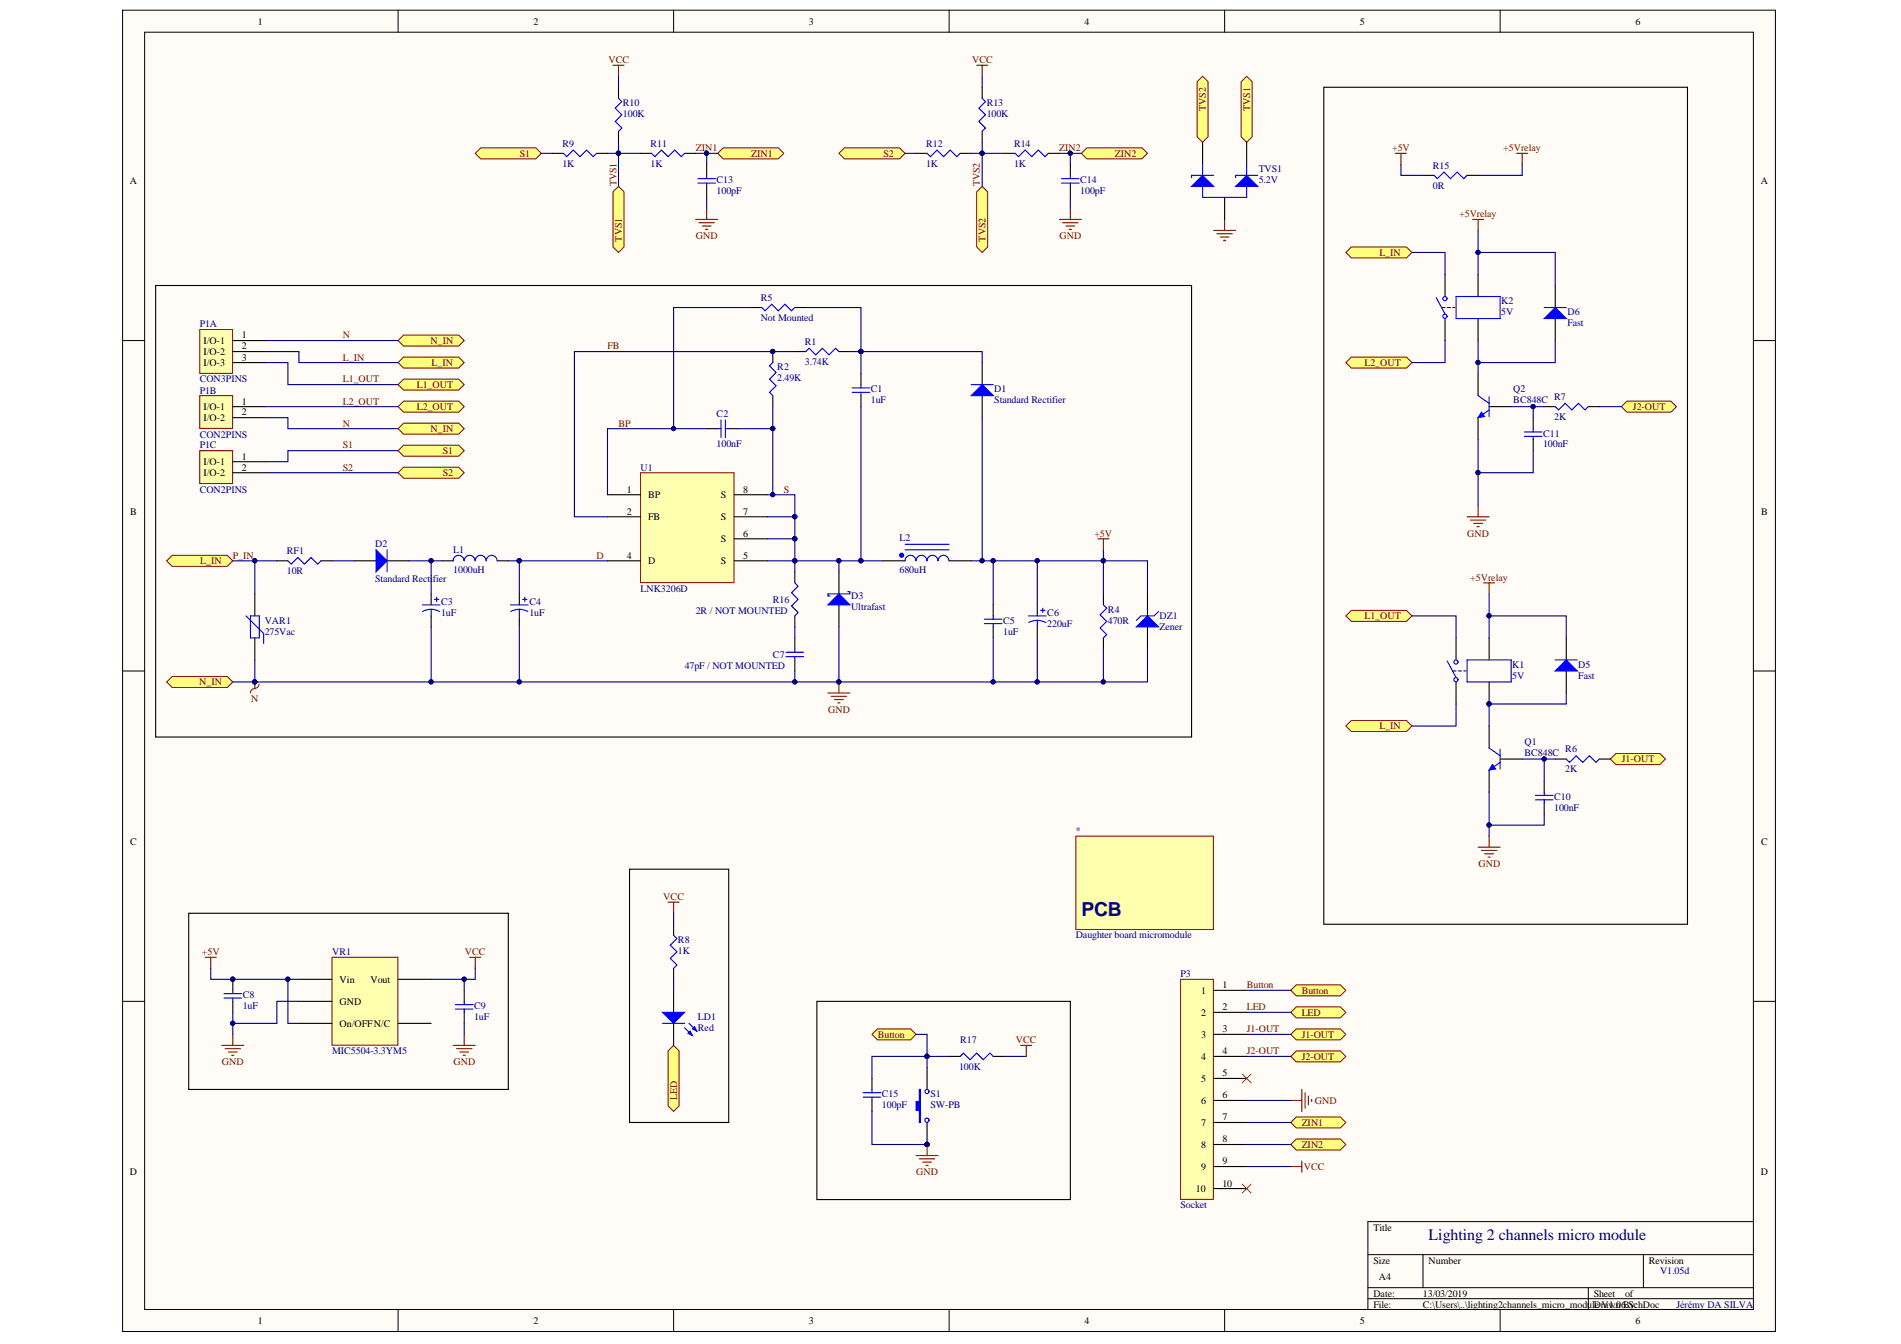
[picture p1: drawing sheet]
<svg xmlns="http://www.w3.org/2000/svg" width="297mm" height="210mm" viewBox="0 0 297 210" stroke-linecap="round" stroke-linejoin="round" font-family="sans-serif">
<defs><g id="words">
<text font-size="3" fill="#000080" x="169" y="143.1">PCB</text>
<text font-size="2.5" fill="#000080" x="223.2" y="193.7">Lighting 2 channels micro module</text>
<g font-size="1.6">
<text x="40.3" y="3.8">1</text>
<text x="83.3" y="3.8">2</text>
<text x="126.4" y="3.8">3</text>
<text x="169.4" y="3.8">4</text>
<text x="212.5" y="3.8">5</text>
<text x="255.5" y="3.8">6</text>
<text x="20.3" y="28.8">A</text>
<text x="275.2" y="28.8">A</text>
<text x="31.8" y="53.7">I/O-1</text>
<text x="37.8" y="52.8">1</text>
<text x="31.8" y="55.4">I/O-2</text>
<text x="31.8" y="57.2">I/O-3</text>
<text x="37.8" y="54.6">2</text>
<text x="37.8" y="56.3">3</text>
<text x="31.8" y="65.8">I/O-2</text>
<text x="31.8" y="64">I/O-1</text>
<text x="37.8" y="64.9">2</text>
<text x="37.8" y="63.2">1</text>
<text x="37.8" y="71.8">1</text>
<text x="31.8" y="74.3">I/O-2</text>
<text x="31.8" y="72.6">I/O-1</text>
<text x="37.8" y="73.5">2</text>
<text x="97.9" y="76.9">1</text>
<text x="101.3" y="77.8">BP</text>
<text x="112.6" y="77.8">S</text>
<text x="116.1" y="76.9">8</text>
<text x="20.3" y="80.4">B</text>
<text x="97.9" y="80.4">2</text>
<text x="101.3" y="81.2">FB</text>
<text x="112.6" y="81.2">S</text>
<text x="116.1" y="83.8">6</text>
<text x="116.1" y="80.4">7</text>
<text x="275.2" y="80.4">B</text>
<text x="97.9" y="87.3">4</text>
<text x="101.3" y="88.1">D</text>
<text x="112.6" y="88.1">S</text>
<text x="112.6" y="84.7">S</text>
<text x="116.1" y="87.3">5</text>
<text x="20.3" y="132">C</text>
<text x="275.2" y="132">C</text>
<text x="53.1" y="153.5">Vin</text>
<text x="57.9" y="153.5">Vout</text>
<text x="187.7" y="155.2">1</text>
<text x="191" y="154.3">1</text>
<text x="53.1" y="156.9">GND</text>
<text x="53.1" y="160.3">On/OFFN/C</text>
<text x="187.7" y="158.7">2</text>
<text x="191" y="157.8">2</text>
<text x="191" y="161.2">3</text>
<text x="187.7" y="162.1">3</text>
<text x="187.7" y="165.5">4</text>
<text x="191" y="164.7">4</text>
<text x="187.7" y="169">5</text>
<text x="187.7" y="172.4">6</text>
<text x="191" y="168.1">5</text>
<text x="191" y="171.5">6</text>
<text x="187.7" y="175.8">7</text>
<text x="187.7" y="179.3">8</text>
<text x="191" y="175">7</text>
<text x="191" y="178.4">8</text>
<text x="20.3" y="183.6">D</text>
<text x="187.7" y="182.7">9</text>
<text x="191" y="181.8">9</text>
<text x="191" y="185.3">10</text>
<text x="275.2" y="183.6">D</text>
<text x="186.9" y="186.1">10</text>
<text x="214.6" y="192.2">Title</text>
<text x="214.6" y="197.3">Size</text>
<text x="223.2" y="197.3">Number</text>
<text x="257.6" y="197.3">Revision</text>
<text x="214.6" y="202.5">Date:</text>
<text x="215.4" y="199.9">A4</text>
<text x="222.3" y="202.5">13/03/2019</text>
<text x="249" y="202.5">Sheet</text>
<text x="253.9" y="202.5">of</text>
<text x="40.3" y="206.8">1</text>
<text x="83.3" y="206.8">2</text>
<text x="126.4" y="206.8">3</text>
<text x="169.4" y="206.8">4</text>
<text x="212.5" y="206.8">5</text>
<text x="214.6" y="204.2">File:</text>
<text x="222.3" y="204.2">C:\Users\..\lighting2channels_micro_module V1.06.SchDoc</text>
<text x="249" y="204.2">Drawn By:</text>
<text x="255.5" y="206.8">6</text>
</g>
<g font-size="1.6" fill="#800000">
<text x="95.1" y="9.8">VCC</text>
<text x="151.9" y="9.8">VCC</text>
<text x="188.4" y="17.3" transform="rotate(-90 188.4 17.3)">TVS2</text>
<text x="195.3" y="17.3" transform="rotate(-90 195.3 17.3)">TVS1</text>
<text x="108.7" y="23.6">ZIN1</text>
<text x="165.5" y="23.6">ZIN2</text>
<text x="217.5" y="23.6">+5V</text>
<text x="234.9" y="23.6">+5Vrelay</text>
<text x="81.2" y="24.5">S1</text>
<text x="96.3" y="29.1" transform="rotate(-90 96.3 29.1)">TVS1</text>
<text x="117.4" y="24.5">ZIN1</text>
<text x="138.1" y="24.5">S2</text>
<text x="153.1" y="29.1" transform="rotate(-90 153.1 29.1)">TVS2</text>
<text x="174.2" y="24.5">ZIN2</text>
<text x="228" y="33.9">+5Vrelay</text>
<text x="97.2" y="37.7" transform="rotate(-90 97.2 37.7)">TVS1</text>
<text x="108.7" y="37.4">GND</text>
<text x="154" y="37.7" transform="rotate(-90 154 37.7)">TVS2</text>
<text x="165.5" y="37.4">GND</text>
<text x="215.5" y="40">L_IN</text>
<text x="53.6" y="52.8">N</text>
<text x="67.3" y="53.7">N_IN</text>
<text x="53.6" y="56.3">L_IN</text>
<text x="53.6" y="59.7">L1_OUT</text>
<text x="67.4" y="57.2">L_IN</text>
<text x="94.9" y="54.6">FB</text>
<text x="213.2" y="57.2">L2_OUT</text>
<text x="53.6" y="63.2">L2_OUT</text>
<text x="65.1" y="60.6">L1_OUT</text>
<text x="65.1" y="64">L2_OUT</text>
<text x="255.2" y="64">J2-OUT</text>
<text x="53.6" y="66.6">N</text>
<text x="53.6" y="70">S1</text>
<text x="67.3" y="67.5">N_IN</text>
<text x="69.2" y="70.9">S1</text>
<text x="96.6" y="66.6">BP</text>
<text x="53.6" y="73.5">S2</text>
<text x="69.2" y="74.3">S2</text>
<text x="122.5" y="76.9">S</text>
<text x="171" y="83.8">+5V</text>
<text x="229.3" y="83.8">GND</text>
<text x="31.3" y="88.1">L_IN</text>
<text x="36.4" y="87.3">P_IN</text>
<text x="93.2" y="87.3">D</text>
<text x="229.7" y="90.7">+5Vrelay</text>
<text x="213.2" y="96.7">L1_OUT</text>
<text x="31.1" y="107">N_IN</text>
<text x="39.2" y="109.6">N</text>
<text x="129.4" y="111.3">GND</text>
<text x="215.5" y="113.9">L_IN</text>
<text x="253.4" y="119.1">J1-OUT</text>
<text x="231" y="135.4">GND</text>
<text x="103.6" y="140.6">VCC</text>
<text x="31.5" y="149.2">+5V</text>
<text x="72.6" y="149.2">VCC</text>
<text x="194.8" y="154.3">Button</text>
<text x="203.4" y="155.2">Button</text>
<text x="194.8" y="157.8">LED</text>
<text x="194.8" y="161.2">J1-OUT</text>
<text x="203.4" y="158.7">LED</text>
<text x="34.7" y="166.4">GND</text>
<text x="70.9" y="166.4">GND</text>
<text x="137.2" y="162.1">Button</text>
<text x="158.7" y="162.9">VCC</text>
<text x="194.8" y="164.7">J2-OUT</text>
<text x="203.4" y="162.1">J1-OUT</text>
<text x="203.4" y="165.5">J2-OUT</text>
<text x="105.8" y="171.9" transform="rotate(-90 105.8 171.9)">LED</text>
<text x="205.5" y="172.4">GND</text>
<text x="203.4" y="175.8">ZIN1</text>
<text x="203.4" y="179.3">ZIN2</text>
<text x="143.2" y="183.6">GND</text>
<text x="203.7" y="182.7">VCC</text>
</g>
<g font-size="1.6" fill="#000080">
<text x="97.3" y="16.6">R10</text>
<text x="154.2" y="16.6">R13</text>
<text x="87.9" y="22.9">R9</text>
<text x="97.3" y="18.3">100K</text>
<text x="101.7" y="22.9">R11</text>
<text x="144.7" y="22.9">R12</text>
<text x="154.2" y="18.3">100K</text>
<text x="158.4" y="22.9">R14</text>
<text x="87.9" y="26">1K</text>
<text x="101.7" y="26">1K</text>
<text x="112" y="28.6">C13</text>
<text x="144.7" y="26">1K</text>
<text x="158.4" y="26">1K</text>
<text x="168.8" y="28.6">C14</text>
<text x="196.7" y="26.9">TVS1</text>
<text x="196.7" y="28.6">5.2V</text>
<text x="223.9" y="26.4">R15</text>
<text x="223.9" y="29.4">0R</text>
<text x="112" y="30.3">100pF</text>
<text x="168.8" y="30.3">100pF</text>
<text x="118.9" y="47">R5</text>
<text x="234.6" y="47.5">K2</text>
<text x="31.2" y="51.1">P1A</text>
<text x="118.9" y="50.1">Not Mounted</text>
<text x="125.8" y="53.9">R1</text>
<text x="234.6" y="49.3">5V</text>
<text x="244.9" y="49.3">D6</text>
<text x="244.9" y="50.9">Fast</text>
<text x="31.2" y="59.7">CON3PINS</text>
<text x="121.4" y="57.8">R2</text>
<text x="121.4" y="59.6">2.49K</text>
<text x="125.8" y="57">3.74K</text>
<text x="31.2" y="61.5">P1B</text>
<text x="112" y="65.1">C2</text>
<text x="136.1" y="61.3">C1</text>
<text x="136.1" y="63">1uF</text>
<text x="155.4" y="61.3">D1</text>
<text x="155.4" y="63">Standard Rectifier</text>
<text x="236.5" y="61.3">Q2</text>
<text x="236.5" y="63">BC848C</text>
<text x="242.8" y="62.5">R7</text>
<text x="242.8" y="65.6">2K</text>
<text x="31.2" y="68.3">CON2PINS</text>
<text x="31.2" y="70">P1C</text>
<text x="112" y="69.9">100nF</text>
<text x="241.1" y="68.2">C11</text>
<text x="241.1" y="69.9">100nF</text>
<text x="31.2" y="76.9">CON2PINS</text>
<text x="100.1" y="73.5">U1</text>
<text x="44.8" y="86.6">RF1</text>
<text x="44.8" y="89.7">10R</text>
<text x="58.6" y="85.4">D2</text>
<text x="70.8" y="86.4">L1</text>
<text x="70.8" y="89.5">1000uH</text>
<text x="140.6" y="84.5">L2</text>
<text x="140.6" y="89.5">680uH</text>
<text x="58.6" y="90.9">Standard Rectifier</text>
<text x="68.9" y="94.5">C3</text>
<text x="82.7" y="94.5">C4</text>
<text x="100.1" y="92.4">LNK3206D</text>
<text x="108.7" y="95.8">2R / NOT MOUNTED</text>
<text x="120.8" y="94.1">R16</text>
<text x="133" y="93.6">D3</text>
<text x="133" y="95.3">Ultrafast</text>
<text x="173.1" y="95.7">R4</text>
<text x="41.4" y="97.4">VAR1</text>
<text x="41.4" y="99.1">275Vac</text>
<text x="68.9" y="96.2">1uF</text>
<text x="82.7" y="96.2">1uF</text>
<text x="156.8" y="97.4">C5</text>
<text x="156.8" y="99.1">1uF</text>
<text x="163.6" y="96.2">C6</text>
<text x="163.6" y="97.9">220uF</text>
<text x="173.1" y="97.4">470R</text>
<text x="181.2" y="96.7">DZ1</text>
<text x="181.2" y="98.4">Zener</text>
<text x="107" y="104.5">47pF / NOT MOUNTED</text>
<text x="120.8" y="102.7">C7</text>
<text x="236.3" y="104.3">K1</text>
<text x="236.3" y="106">5V</text>
<text x="246.6" y="104.3">D5</text>
<text x="246.6" y="106">Fast</text>
<text x="238.2" y="116.3">Q1</text>
<text x="238.2" y="118">BC848C</text>
<text x="244.6" y="117.5">R6</text>
<text x="242.8" y="124.9">C10</text>
<text x="244.6" y="120.6">2K</text>
<text x="168.1" y="130.3">*</text>
<text x="242.8" y="126.6">100nF</text>
<text x="51.9" y="149.2">VR1</text>
<text x="105.9" y="147.3">R8</text>
<text x="105.9" y="149">1K</text>
<text x="168.1" y="146.6">Daughter board micromodule</text>
<text x="37.9" y="155.9">C8</text>
<text x="184.5" y="152.6">P3</text>
<text x="37.9" y="157.6">1uF</text>
<text x="74.1" y="157.6">C9</text>
<text x="74.1" y="159.3">1uF</text>
<text x="109.1" y="159.3">LD1</text>
<text x="109.1" y="161.1">Red</text>
<text x="51.9" y="164.7">MIC5504-3.3YM5</text>
<text x="149.9" y="167.1">100K</text>
<text x="150" y="162.9">R17</text>
<text x="137.8" y="171.4">C15</text>
<text x="137.8" y="173.1">100pF</text>
<text x="145.4" y="171.4">S1</text>
<text x="145.4" y="173.1">SW-PB</text>
<text x="184.5" y="188.7">Socket</text>
<text x="259.4" y="199">V1.05d</text>
<text x="262" y="204.2">Jérémy DA SILVA</text>
</g>
</g></defs>
<g fill="#fffcf8" stroke="#000" stroke-width=".16">
<path d="M19.2 1.6h258.2v206.4h-258.2z"/>
<path d="M22.6 5h251.4v199.5h-251.4z"/>
</g>
<g fill="none" stroke="#000" stroke-width=".16">
<path d="M62.2 1.6v3.4M105.3 1.6v3.4M148.3 1.6v3.4M191.4 1.6v3.4M234.4 1.6v3.4M19.2 53.2h3.4M274 53.2h3.5M19.2 104.8h3.4M274 104.8h3.5M19.2 156.4h3.4M274 156.4h3.5M213.7 195.9h60.3"/>
<path d="M222.3 195.9v5.2M256.8 195.9v5.2M274 190.8h-60.3v13.7M62.2 204.5v3.5M105.3 204.5v3.5M148.3 204.5v3.5M191.4 204.5v3.5M213.7 201.1h60.3M213.7 202.8h60.3M234.4 204.5v3.5M248.2 201.1v3.4"/>
</g>
<path d="M171.6 84.1h1.7M172.4 84.1v1.8" fill="none" stroke="#800000" stroke-width=".17"/>
<path d="M251.6 118.5l.9-.8h6.9l.8 .8-.8 .9h-6.9z" fill-rule="evenodd" fill="#ffff80" stroke="#800000" stroke-width=".16"/>
<path d="M39.8 107.5a.67 .67 0 0 0-.7 .7M40.5 106.9a.67 .67 0 0 1-.7 .6" fill="none" stroke="#800000" stroke-width=".16"/>
<path d="M39.8 106.5v1M129.4 108.2h3.4M129.9 108.7h2.4M130.4 109.3h1.4M130.9 109.8h.4M131.1 106.5v1.7" fill="none" stroke="#800000" stroke-width=".17"/>
<g fill="#000080" stroke="#000080" stroke-width=".16">
<circle cx="39.8" cy="106.5" r=".33"/>
<circle cx="131.1" cy="106.5" r=".33"/>
</g>
<g fill="#ffff80" stroke="#800000" stroke-width=".16">
<path d="M26 106.5l.9-.9h8.6l.9 .9-.9 .9h-8.6z" fill-rule="evenodd"/>
<path d="M210.3 96.2l.9-.9h8.6l.8 .9-.8 .8h-8.6z" fill-rule="evenodd"/>
<path d="M62.2 53.2l.9-.9h8.6l.8 .9-.8 .8h-8.6z" fill-rule="evenodd"/>
<path d="M62.2 56.6l.9-.8h8.6l.8 .8-.8 .9h-8.6z" fill-rule="evenodd"/>
<path d="M62.2 60.1l.9-.9h8.6l.8 .9-.8 .8h-8.6z" fill-rule="evenodd"/>
<path d="M62.2 63.5l.9-.9h8.6l.8 .9-.8 .9h-8.6z" fill-rule="evenodd"/>
</g>
<path d="M218 23.9h1.8M218.9 23.9v1.8" fill="none" stroke="#800000" stroke-width=".17"/>
<g fill="#ffff80" stroke="#800000" stroke-width=".16">
<path d="M253.3 63.5l.9-.9h6.9l.9 .9-.9 .9h-6.9z" fill-rule="evenodd"/>
<path d="M210.3 56.6l.9-.8h8.6l.8 .8-.8 .9h-8.6z" fill-rule="evenodd"/>
</g>
<path d="M230.1 34.3h1.7M231 34.3v1.7M237 23.9h1.7M237.8 23.9v1.8M231.8 91h1.7M232.7 91v1.7" fill="none" stroke="#800000" stroke-width=".17"/>
<g fill="#ffff80" stroke="#800000" stroke-width=".16">
<path d="M210.3 39.4l.9-.8h8.6l.8 .8-.8 .9h-8.6z" fill-rule="evenodd"/>
<path d="M26 87.6l.9-.9h8.6l.9 .9-.9 .8h-8.6z" fill-rule="evenodd"/>
</g>
<path d="M231 79v1.7M229.2 80.7h3.5M229.8 81.2h2.4M230.3 81.7h1.3M230.8 82.3h.3M231 132.3h3.4M231.5 132.8h2.4M232 133.3h1.4M232.5 133.9h.4M232.7 130.6v1.7" fill="none" stroke="#800000" stroke-width=".17"/>
<g fill="#ffff80" stroke="#800000" stroke-width=".16">
<path d="M210.3 113.4l.9-.9h8.6l.8 .9-.8 .8h-8.6z" fill-rule="evenodd"/>
<path d="M104.4 164.1l.9-.8 .8 .8v8.6l-.8 .9-.9-.9z" fill-rule="evenodd"/>
</g>
<path d="M104.4 140.9h1.7M105.3 140.9v1.7" fill="none" stroke="#800000" stroke-width=".17"/>
<g fill="#ffff80" stroke="#800000" stroke-width=".16">
<path d="M62.2 66.9l.9-.8h8.6l.8 .8-.8 .9h-8.6z" fill-rule="evenodd"/>
<path d="M62.2 70.4l.9-.9h8.6l.8 .9-.8 .8h-8.6z" fill-rule="evenodd"/>
<path d="M62.2 73.8l.9-.8h8.6l.8 .8-.8 .9h-8.6z" fill-rule="evenodd"/>
</g>
<path d="M95.8 10.2h1.7M96.6 10.2v1.7M152.6 10.2h1.7M153.5 10.2v1.7" fill="none" stroke="#800000" stroke-width=".17"/>
<g fill="#ffff80" stroke="#800000" stroke-width=".16">
<path d="M74.3 23.9l.8-.8h8.6l.9 .8-.9 .9h-8.6z" fill-rule="evenodd"/>
<path d="M131.1 23.9l.8-.8h8.7l.8 .8-.8 .9h-8.7z" fill-rule="evenodd"/>
<path d="M112.1 23.9l.9-.8h8.6l.9 .8-.9 .9h-8.6z" fill-rule="evenodd"/>
<path d="M169 23.9l.8-.8h8.6l.9 .8-.9 .9h-8.6z" fill-rule="evenodd"/>
</g>
<path d="M189.6 36h3.5M190.1 36.5h2.5M190.7 37h1.3M191.2 37.5h.3M191.4 34.3v1.7" fill="none" stroke="#800000" stroke-width=".17"/>
<g fill="#ffff80" stroke="#800000" stroke-width=".16">
<path d="M95.8 30l.8-.9 .9 .9v8.6l-.9 .8-.8-.8z" fill-rule="evenodd"/>
<path d="M152.6 30l.9-.9 .8 .9v8.6l-.8 .8-.9-.8z" fill-rule="evenodd"/>
<path d="M187 12.8l.9-.9 .9 .9v8.6l-.9 .8-.9-.8z" fill-rule="evenodd"/>
<path d="M193.9 12.8l.9-.9 .9 .9v8.6l-.9 .8-.9-.8z" fill-rule="evenodd"/>
</g>
<g fill="none" stroke="#800000" stroke-width=".17">
<path d="M32.1 149.5h1.7M32.9 149.5v1.7M73.4 149.5h1.7M74.3 149.5v1.7M34.7 163.3h3.4M35.2 163.8h2.4M35.7 164.3h1.4M36.2 164.8h.3M36.4 161.5v1.8M70.8 163.3h3.5M71.3 163.8h2.4M71.8 164.3h1.4"/>
<path d="M72.4 164.8h.3M72.5 161.5v1.8"/>
</g>
<g fill="none" stroke="#000" stroke-width=".17">
<path d="M96.6 13.6v1.7M153.5 13.6v1.7M206.9 13.6h56.8v130.7h-56.8zM86.3 23.9h1.7M93.2 23.9h1.7M96.6 20.5v1.7M100.1 23.9h1.7M107 23.9h1.7M143.1 23.9h1.8M150 23.9h1.7M153.5 20.5v1.7M156.9 23.9h1.7"/>
<path d="M163.8 23.9h1.7M222.3 27.4h1.8M229.2 27.4h1.8M24.3 44.6h161.9v70.5h-161.9zM117.3 48h1.7M120.8 54.9v1.7M124.2 48h1.7M134.5 58.3v1.8M110.4 66.9h1.7M113.9 66.9h1.7M120.8 61.8v1.7M134.5 61.8v1.7"/>
<path d="M239.6 65.2v1.7M239.6 68.7v1.7M241.3 63.5h1.7M248.2 63.5h1.7M55.3 87.6h3.5M60.5 87.6h3.4M67.4 92.7v1.8M67.4 96.2v1.7M81.1 92.7v1.8M81.1 96.2v1.7M124.2 89.3v1.7M124.2 96.2v1.7"/>
<path d="M124.2 99.6v1.7M155.2 94.5v1.7M155.2 97.9v1.7M162.1 94.5v1.7M162.1 97.9v1.7M124.2 103.1v1.7M243 118.5h1.7M249.9 118.5h1.7M98.4 135.7h15.5v39.6h-15.5zM241.3 122v1.7M241.3 125.4v1.7M29.5 142.6h49.9v27.5h-49.9z"/>
<path d="M36.4 152.9v1.8M36.4 156.4v1.7M72.5 154.7v1.7M72.5 158.1v1.7M127.6 156.4h39.6v30.9h-39.6z"/>
</g>
<g fill="none" stroke="#00f" stroke-width=".17">
<path d="M96.6 15.3l.6 .6-1.1 1 1.1 1-1.1 1.1 1.1 1-.6 .5M153.5 15.3l.5 .6-1 1 1 1-1 1.1 1 1-.5 .5M88 23.9l.6 .6 1-1.1 1 1.1 1.1-1.1 1 1.1 .5-.6M101.8 23.9l.5 .6 1.1-1.1 1 1.1 1-1.1 1.1 1.1 .5-.6M144.9 23.9l.5 .6 1-1.1 1 1.1 1.1-1.1 1 1.1 .5-.6M158.6 23.9l.6 .6 1-1.1 1 1.1 1.1-1.1 1 1.1 .5-.6M224.1 27.4l.5 .5 1-1 1.1 1 1-1 1 1 .5-.5M119 48l.5 .5 1.1-1 1 1 1-1 1.1 1 .5-.5M120.8 56.6l-.6 .5 1.1 1.1-1.1 1 1.1 1-1.1 1.1 .6 .5M112.1 66.9h.6M112.7 65.6v2.7M113.3 65.6v2.7"/>
<path d="M113.3 66.9h.6M133.2 60.6h2.7M133.2 61.3h2.7M134.5 60.1v.5M134.5 61.3v.5M238.2 67.5h2.7M238.2 68.2h2.7M239.6 66.9v.6M239.6 68.2v.5M243 63.5l.5 .5 1.1-1 1 1 1-1 1.1 1 .5-.5M66 94.5h2.7M67.4 95.2h.7l.6 .3"/>
<path d="M67.4 95.2h-.7l-.7 .3M67.4 95.2v1M67.9 93.6h.7M68.2 93.3v.7M79.8 94.5h2.7M81.1 95.2h.7l.7 .3M81.1 95.2h-.6l-.7 .3M81.1 95.2v1M81.7 93.6h.7M82 93.3v.7M124.2 91l.5 .5-1 1.1 1 1-1 1 1 1.1-.5 .5M153.8 96.7h2.8"/>
<path d="M153.8 97.4h2.8M155.2 96.2v.5M155.2 97.4v.5M160.7 96.2h2.8M162.1 96.9l.7 .1 .6 .2M162.1 96.9l-.7 .1-.7 .2M162.1 96.9v1M162.6 95.3h.7M162.9 95v.7M122.8 102.6h2.8M122.8 101.9h2.8M124.2 101.3v.6"/>
<path d="M124.2 102.6v.5M244.7 118.5l.6 .6 1-1.1 1 1.1 1.1-1.1 1 1.1 .5-.6M239.9 124.2h2.8M239.9 124.9h2.8M241.3 123.7v.5M241.3 124.9v.5M35 155.2h2.8M35 155.9h2.8M36.4 154.7v.5M36.4 155.9v.5M71.2 156.9h2.7M71.2 157.6h2.7"/>
<path d="M72.5 156.4v.5M72.5 157.6v.5"/>
</g>
<g fill="#000080" stroke="#000080" stroke-width=".16">
<circle cx="120.7" cy="54.9" r=".33"/>
<circle cx="36.4" cy="152.9" r=".33"/>
</g>
<path d="M58.8 85.9l1.7 1.7-1.7 1.7z" fill="#00f"/>
<path d="M58.8 85.9l1.7 1.7-1.7 1.7zM60.5 85.9v3.4" fill="none" stroke="#00f" stroke-width=".17"/>
<path d="M153.5 56.6v3.5M153.5 61.8v3.4" fill="none" stroke="#000" stroke-width=".17"/>
<path d="M151.7 61.8l1.8-1.7 1.7 1.7z" fill="#00f"/>
<path d="M151.7 61.8l1.8-1.7 1.7 1.7zM151.7 60.1h3.5" fill="none" stroke="#00f" stroke-width=".17"/>
<path d="M131.1 89.3v3.4M131.1 94.5v3.4" fill="none" stroke="#000" stroke-width=".17"/>
<path d="M129.4 94.5l1.7-1.8 1.7 1.8z" fill="#00f"/>
<path d="M129.4 94.5l1.7-1.8 1.7 1.8zM132.5 92.4h.3v.3h-3.4v.4h.3" fill="none" stroke="#00f" stroke-width=".17"/>
<path d="M243 44.6v3.4M243 49.7v3.5" fill="none" stroke="#000" stroke-width=".17"/>
<path d="M241.3 49.7l1.7-1.7 1.7 1.7z" fill="#00f"/>
<path d="M241.3 49.7l1.7-1.7 1.7 1.7zM241.3 48h3.4" fill="none" stroke="#00f" stroke-width=".17"/>
<path d="M244.7 99.6v3.5M244.7 104.8v3.4" fill="none" stroke="#000" stroke-width=".17"/>
<path d="M243 104.8l1.7-1.7 1.8 1.7z" fill="#00f"/>
<path d="M243 104.8l1.7-1.7 1.8 1.7zM243 103.1h3.5" fill="none" stroke="#00f" stroke-width=".17"/>
<path d="M105.3 154.7v3.4M105.3 159.8v3.5" fill="none" stroke="#000" stroke-width=".17"/>
<path d="M103.5 158.1h3.5l-1.7 1.7z" fill="#00f"/>
<path d="M103.5 158.1h3.5l-1.7 1.7zM107.7 159.8l1.2 1.2M107 160.5l1.2 1.2" fill="none" stroke="#00f" stroke-width=".17"/>
<path d="M107.5 161.4l.3-.4 .4 .7z" fill="#00f"/>
<path d="M107.5 161.4l.3-.4 .4 .7z" fill="none" stroke="#00f" stroke-width=".17"/>
<path d="M108.2 160.7l.3-.4 .4 .7z" fill="#00f"/>
<g fill="none" stroke="#00f" stroke-width=".17">
<path d="M224.4 46.5l1.4 2.6M225.3 48h.5M226.1 48h.6M227 48h.3M227.5 46.3h6.9v3.4h-6.9zM231 61.8l1.7 1.2M232.7 64l-1.7 1.2M232.7 62v3.1M226.1 103.2l1.4 2.6M227 104.8h.5M227.9 104.8h.5M228.7 104.8h.4"/>
<path d="M229.2 103.1h6.9v3.4h-6.9zM103.5 159.8h3.5M108.2 160.7l.3-.4 .4 .7z"/>
<circle cx="225.8" cy="49.4" r=".33"/>
<circle cx="225.8" cy="46.6" r=".33"/>
<circle cx="227.5" cy="103.4" r=".33"/>
<circle cx="227.5" cy="106.1" r=".33"/>
</g>
<path d="M225.8 42.9v3.4M225.8 49.7v3.5M231 42.9v3.4M231 49.7v3.5M231 58.3v3.5M231 65.2v3.5M232.7 63.5h3.4M227.5 99.6v3.5M232.7 99.6v3.5M227.5 106.5v3.4M232.7 106.5v3.4" fill="none" stroke="#000" stroke-width=".17"/>
<circle cx="232.7" cy="109.9" r=".33" fill="#000080" stroke="#000080" stroke-width=".16"/>
<path d="M231.5 64.4l.5 .7-1 .1z" fill="#00f"/>
<path d="M231.5 64.4l.5 .7-1 .1z" fill="none" stroke="#00f" stroke-width=".16"/>
<path d="M232.7 113.4v3.4M234.4 118.5h3.4M232.7 120.3v3.4" fill="none" stroke="#000" stroke-width=".17"/>
<path d="M232.7 116.8l1.7 1.2M234.4 119.1l-1.7 1.2M234.4 117v3.1" fill="none" stroke="#00f" stroke-width=".17"/>
<path d="M233.2 119.4l.5 .7-1 .2z" fill="#00f"/>
<path d="M233.2 119.4l.5 .7-1 .2z" fill="none" stroke="#00f" stroke-width=".16"/>
<path d="M187.9 22.2v3.5M191.4 30.8v3.5M138 87.6h3.4M148.3 87.6h3.4" fill="none" stroke="#000" stroke-width=".17"/>
<path d="M141.4 85.9h6.9M141.4 85h6.9M143.1 87.6a.84 .84 0 0 0-.8-.9 .84 .84 0 0 0-.9 .9M144.8 87.6a.84 .84 0 0 0-.8-.9 .84 .84 0 0 0-.9 .9M148.3 87.6a.86 .86 0 0 0-.9-.9 .86 .86 0 0 0-.9 .9 .84 .84 0 0 0-.8-.9 .84 .84 0 0 0-.8 .9" fill="none" stroke="#00f" stroke-width=".17"/>
<circle cx="140.9" cy="86.7" r=".33" fill="#00f" stroke="#00f" stroke-width=".16"/>
<path d="M186.2 29.1l1.7-1.7 1.7 1.7z" fill="#00f"/>
<path d="M186.2 29.1l1.7-1.7 1.7 1.7zM189.6 27.4h-3.4v.3" fill="none" stroke="#00f" stroke-width=".17"/>
<path d="M194.8 22.2v3.5" fill="none" stroke="#000" stroke-width=".17"/>
<path d="M193.1 29.1l1.7-1.7 1.7 1.7z" fill="#00f"/>
<path d="M187.9 29.1v1.7h6.9v-1.7M187.9 25.7v1.7M193.1 29.1l1.7-1.7 1.7 1.7zM194.8 25.7v1.7M196.5 27.4h-3.4v.3M38.4 96.2l2.8 2.7v1.6M39.1 96.2h1.4v3.4h-1.4zM45 87.6l.5 .5 1-1 1.1 1 1-1 1 1 .6-.5M72.5 87.6a.84 .84 0 0 0-.8-.9 .84 .84 0 0 0-.9 .9M74.2 87.6a.84 .84 0 0 0-.8-.9 .84 .84 0 0 0-.9 .9M75.9 87.6a.84 .84 0 0 0-.8-.9 .84 .84 0 0 0-.8 .9M77.7 87.6a.84 .84 0 0 0-.9-.9 .84 .84 0 0 0-.8 .9" fill="none" stroke="#00f" stroke-width=".17"/>
<path d="M39.8 92.7v3.5M39.8 99.6v3.5M43.3 87.6h1.7M50.2 87.6h1.7M69.1 87.6h1.7M77.7 87.6h1.7" fill="none" stroke="#000" stroke-width=".17"/>
<path d="M100.1 73.8h14.6v17.2h-14.6z" fill="#ffffb0" stroke="#800000" stroke-width=".16"/>
<path d="M94.9 77.3h5.2M114.7 77.3h5.2M94.9 80.7h5.2M94.9 87.6h5.2M114.7 80.7h5.2M114.7 87.6h5.2M114.7 84.1h5.2" fill="none" stroke="#000" stroke-width=".17"/>
<path d="M51.9 149.5h10.3v13.7h-10.3z" fill="#ffffb0" stroke="#800000" stroke-width=".16"/>
<path d="M46.7 152.9h5.2M46.7 156.4h5.2M46.7 159.8h5.2M62.2 152.9h5.2M62.2 159.8h5.2" fill="none" stroke="#000" stroke-width=".17"/>
<path d="M184.5 152.9h5.1v34.4h-5.1z" fill="#ffffb0" stroke="#800000" stroke-width=".16"/>
<path d="M189.6 154.7h5.2M189.6 158.1h5.2M189.6 161.5h5.2M189.6 165h5.2M189.6 168.4h5.2M189.6 171.9h5.2M189.6 175.3h5.2M189.6 178.7h5.2M189.6 182.2h5.2M189.6 185.6h5.2" fill="none" stroke="#000" stroke-width=".17"/>
<g fill="#ffff80" stroke="#800000" stroke-width=".16">
<path d="M201.7 158.1l.8-.9h6.9l.9 .9-.9 .9h-6.9z" fill-rule="evenodd"/>
<path d="M201.7 161.5l.8-.8h6.9l.9 .8-.9 .9h-6.9z" fill-rule="evenodd"/>
<path d="M201.7 165l.8-.9h6.9l.9 .9-.9 .8h-6.9z" fill-rule="evenodd"/>
<path d="M201.7 154.7l.8-.9h6.9l.9 .9-.9 .8h-6.9z" fill-rule="evenodd"/>
</g>
<path d="M201.7 171.9h1.7M203.4 170.1v3.5M203.9 170.7v2.4M204.4 171.2v1.4M205 171.7v.3M201.7 182.2h1.7M203.4 181.3v1.7" fill="none" stroke="#800000" stroke-width=".17"/>
<g fill="#ffff80" stroke="#800000" stroke-width=".16">
<path d="M201.7 175.3l.8-.9h6.9l.9 .9-.9 .9h-6.9z" fill-rule="evenodd"/>
<path d="M201.7 178.7l.8-.8h6.9l.9 .8-.9 .9h-6.9z" fill-rule="evenodd"/>
</g>
<path d="M168.1 130.6h21.5v14.6h-21.5z" fill="#ffffb0" stroke="#800000" stroke-width=".16"/>
<path d="M194.1 167.7l1.4 1.4M195.5 167.7l-1.4 1.4M194.1 184.9l1.4 1.4M195.5 184.9l-1.4 1.4" fill="none" stroke="#f00" stroke-width=".16"/>
<path d="M110.4 25.7v1.7M110.4 29.1v1.7M167.2 25.7v1.7M167.2 29.1v1.7M179.3 92.7v3.5M179.3 97.9v3.4M105.3 144.3v1.8M105.3 151.2v1.7" fill="none" stroke="#000" stroke-width=".17"/>
<path d="M109 27.9h2.8M109 28.6h2.8M110.4 27.4v.5M110.4 28.6v.5M165.9 27.9h2.7M165.9 28.6h2.7M167.2 27.4v.5M167.2 28.6v.5M105.3 146.1l.5 .5-1.1 1 1.1 1-1.1 1.1 1.1 1-.5 .5" fill="none" stroke="#00f" stroke-width=".17"/>
<path d="M108.7 34.3h3.4M109.2 34.8h2.4M109.7 35.3h1.4M110.2 35.8h.4M110.4 32.5v1.8M165.5 34.3h3.5M166 34.8h2.5M166.6 35.3h1.3M167.1 35.8h.3M167.2 32.5v1.8" fill="none" stroke="#800000" stroke-width=".17"/>
<path d="M177.6 97.9l1.7-1.7 1.7 1.7z" fill="#00f"/>
<path d="M177.6 97.9l1.7-1.7 1.7 1.7zM181 95.5l-.7 .7h-2l-.7 .7" fill="none" stroke="#00f" stroke-width=".17"/>
<path d="M31.2 51.5h5.1v6.8h-5.1z" fill="#ffffb0" stroke="#800000" stroke-width=".16"/>
<path d="M36.4 54.9h5.1M36.4 56.6h5.1M36.4 53.2h5.1" fill="none" stroke="#000" stroke-width=".17"/>
<path d="M31.2 61.8h5.1v5.1h-5.1z" fill="#ffffb0" stroke="#800000" stroke-width=".17"/>
<path d="M36.4 65.2h5.1M36.4 63.5h5.1" fill="none" stroke="#000" stroke-width=".17"/>
<path d="M31.2 70.4h5.1v5.1h-5.1z" fill="#ffffb0" stroke="#800000" stroke-width=".17"/>
<path d="M124.2 54.9h1.7M131.1 54.9h1.7M36.4 73.8h5.1M36.4 72.1h5.1M172.4 92.7v1.8M172.4 99.6v1.7" fill="none" stroke="#000" stroke-width=".17"/>
<path d="M125.9 54.9l.5-.5 1.1 1 1-1 1 1 1.1-1 .5 .5M172.4 94.5l.5 .5-1 1 1 1-1 1.1 1 1-.5 .5" fill="none" stroke="#00f" stroke-width=".17"/>
<g fill="none" stroke="#000080" stroke-width=".17">
<path d="M96.6 11.9v1.7M153.5 11.9v1.7M84.6 23.9h1.7M94.9 23.9h5.2M96.6 22.2v6.9M108.7 23.9h3.4M110.4 23.9v1.8M110.4 30.8v1.7M141.4 23.9h1.7M151.7 23.9h5.2M153.5 22.2v6.9M165.5 23.9h3.5"/>
<path d="M167.2 23.9v1.8M167.2 30.8v1.7M218.9 25.7v1.7h3.4M220.6 39.4h5.2v3.5M231 39.4h12v5.2M231 36v6.9M237.8 25.7v1.7h-6.8M41.5 54.9h5.2v1.7h15.5M41.5 56.6h3.5v3.5h17.2M41.5 53.2h20.7M117.3 48h-12v18.9M124.2 54.9h-34.4v25.8h5.1"/>
<path d="M125.9 48h8.6v6.9M132.8 54.9h1.7M134.5 54.9h19v1.7M134.5 54.9v3.4M225.8 53.2v3.4h-5.2M231 53.2v3.4M243 53.2v3.4h-12v1.7M41.5 65.2h3.5v1.7h17.2M41.5 63.5h20.7M41.5 73.8h20.7M62.2 70.4h-17.2v1.7h-3.5M110.4 66.9h-15.5v10.4"/>
<path d="M115.6 66.9h5.2M119.9 77.3h.9M120.8 66.9v10.4h3.4v3.4M120.8 63.5v3.4M134.5 63.5v24.1M153.5 65.2v22.4M231 68.7v10.3M236.1 63.5h5.2M239.6 70.4v3.4h-8.6M239.6 63.5v1.7M249.9 63.5h3.4M36.4 87.6h3.4v5.1"/>
<path d="M39.8 87.6h3.5M51.9 87.6h3.4M63.9 87.6h5.2M67.4 97.9v8.6h-27.6M67.4 87.6v5.1M79.4 87.6h15.5M81.1 97.9v8.6h50v-8.6M81.1 87.6v5.1M119.9 87.6h14.6M119.9 80.7h4.3M119.9 84.1h4.3M124.2 80.7v8.6"/>
<path d="M124.2 97.9v1.7M131.1 87.6v1.7M134.5 87.6h3.5M155.2 87.6v6.9M155.2 99.6v6.9M162.1 99.6v6.9h-31M162.1 87.6v6.9M172.4 85.9v1.7h-20.7M172.4 92.7v-5.1h6.9v5.1M220.6 96.2h6.9v3.4M232.7 99.6v-3.4h12v3.4M232.7 92.7v3.5"/>
<path d="M36.4 106.5h3.4M39.8 103.1v3.4M67.4 106.5h13.7M124.2 104.8v1.7M172.4 101.3v5.2h-10.3M179.3 101.3v5.2h-6.9M227.5 109.9v3.5h-6.9M237.8 118.5h3.5v3.5M241.3 118.5h1.7M244.7 108.2v1.7h-12v3.5M232.7 123.7v6.9M241.3 127.1v1.8h-8.6"/>
<path d="M32.9 151.2v1.7h13.8M36.4 158.1v3.4M45 152.9v6.9h1.7M46.7 156.4h-3.4v3.4h-6.9M72.5 152.9v1.8M72.5 159.8v1.7M74.3 151.2v1.7h-6.9M105.3 142.6v1.7M105.3 152.9v1.8M194.8 158.1h6.9M194.8 154.7h6.9M194.8 165h6.9"/>
<path d="M194.8 161.5h6.9M194.8 171.9h6.9M194.8 175.3h6.9M194.8 178.7h6.9M194.8 182.2h6.9"/>
</g>
<g fill="#000080" stroke="#000080" stroke-width=".16">
<circle cx="105.2" cy="66.9" r=".33"/>
<circle cx="120.7" cy="54.9" r=".33"/>
<circle cx="120.7" cy="66.9" r=".33"/>
<circle cx="39.8" cy="87.6" r=".33"/>
<circle cx="67.4" cy="87.6" r=".33"/>
<circle cx="81.1" cy="87.6" r=".33"/>
<circle cx="134.5" cy="87.6" r=".33"/>
<circle cx="131.1" cy="87.6" r=".33"/>
<circle cx="153.5" cy="87.6" r=".33"/>
<circle cx="134.5" cy="54.9" r=".33"/>
<circle cx="124.2" cy="87.6" r=".33"/>
<circle cx="124.2" cy="84.1" r=".33"/>
<circle cx="124.2" cy="80.7" r=".33"/>
<circle cx="232.7" cy="109.9" r=".33"/>
<circle cx="239.6" cy="63.5" r=".33"/>
<circle cx="230.9" cy="56.6" r=".33"/>
<circle cx="232.7" cy="96.2" r=".33"/>
<circle cx="230.9" cy="39.4" r=".33"/>
<circle cx="131.1" cy="106.5" r=".33"/>
<circle cx="155.2" cy="106.5" r=".33"/>
<circle cx="162.1" cy="106.5" r=".33"/>
<circle cx="124.2" cy="106.5" r=".33"/>
<circle cx="81.1" cy="106.5" r=".33"/>
<circle cx="67.4" cy="106.5" r=".33"/>
<circle cx="230.9" cy="73.8" r=".33"/>
<circle cx="110.4" cy="23.9" r=".33"/>
<circle cx="167.2" cy="23.9" r=".33"/>
<circle cx="96.6" cy="23.9" r=".33"/>
<circle cx="153.5" cy="23.9" r=".33"/>
<circle cx="162.1" cy="87.6" r=".33"/>
<circle cx="155.2" cy="87.6" r=".33"/>
<circle cx="72.5" cy="152.9" r=".33"/>
<circle cx="36.4" cy="159.8" r=".33"/>
<circle cx="45" cy="152.9" r=".33"/>
<circle cx="232.7" cy="128.9" r=".33"/>
<circle cx="241.3" cy="118.5" r=".33"/>
<circle cx="172.4" cy="106.5" r=".33"/>
<circle cx="172.4" cy="87.6" r=".33"/>
<circle cx="36.4" cy="152.9" r=".33"/>
<circle cx="39.8" cy="106.5" r=".33"/>
<circle cx="120.7" cy="77.3" r=".33"/>
<circle cx="144.8" cy="178.7" r=".33"/>
</g>
<path d="M144.9 178.7v1.8M143.1 180.5h3.5M143.7 181h2.4M144.2 181.5h1.3M144.7 182h.3" fill="none" stroke="#800000" stroke-width=".17"/>
<path d="M136.2 161.5l.9-.8h5.2l.8 .8-.8 .9h-5.2z" fill-rule="evenodd" fill="#ffff80" stroke="#800000" stroke-width=".16"/>
<path d="M144.9 166.7v3.4M144.9 175.3v3.4" fill="none" stroke="#000" stroke-width=".17"/>
<circle cx="144.8" cy="178.7" r=".33" fill="#000080" stroke="#000080" stroke-width=".16"/>
<path d="M143.7 170.1h.1v5.2h-.1v-1.9h-.6v-1.4h.6z" fill-rule="evenodd" fill="#00f"/>
<g fill="none" stroke="#00f" stroke-width=".17">
<path d="M134.9 171.4h2.7M134.9 170.7h2.7M136.2 170.1v.6M136.2 171.4v.5M143.7 170.1h.1v5.2h-.1v-1.9h-.6v-1.4h.6zM150 165l.5-.5 1.1 1 1-1 1 1 1.1-1 .5 .5"/>
<circle cx="144.8" cy="174.9" r=".33"/>
<circle cx="144.8" cy="170.5" r=".33"/>
</g>
<g fill="#000080" stroke="#000080" stroke-width=".16">
<circle cx="144.8" cy="178.7" r=".33"/>
<circle cx="144.8" cy="165" r=".33"/>
</g>
<path d="M136.2 168.4v1.7M136.2 171.9v1.7M148.3 165h1.7M155.2 165h1.7" fill="none" stroke="#000" stroke-width=".17"/>
<path d="M136.2 173.6v5.1h8.7M143.1 161.5h1.8v3.5h-8.7v3.4M148.3 165h-3.4v1.7M156.9 165h3.5" fill="none" stroke="#000080" stroke-width=".17"/>
<path d="M159.5 163.3h1.7M160.4 163.3v1.7" fill="none" stroke="#800000" stroke-width=".17"/>
<use href="#words"/>
</svg>
